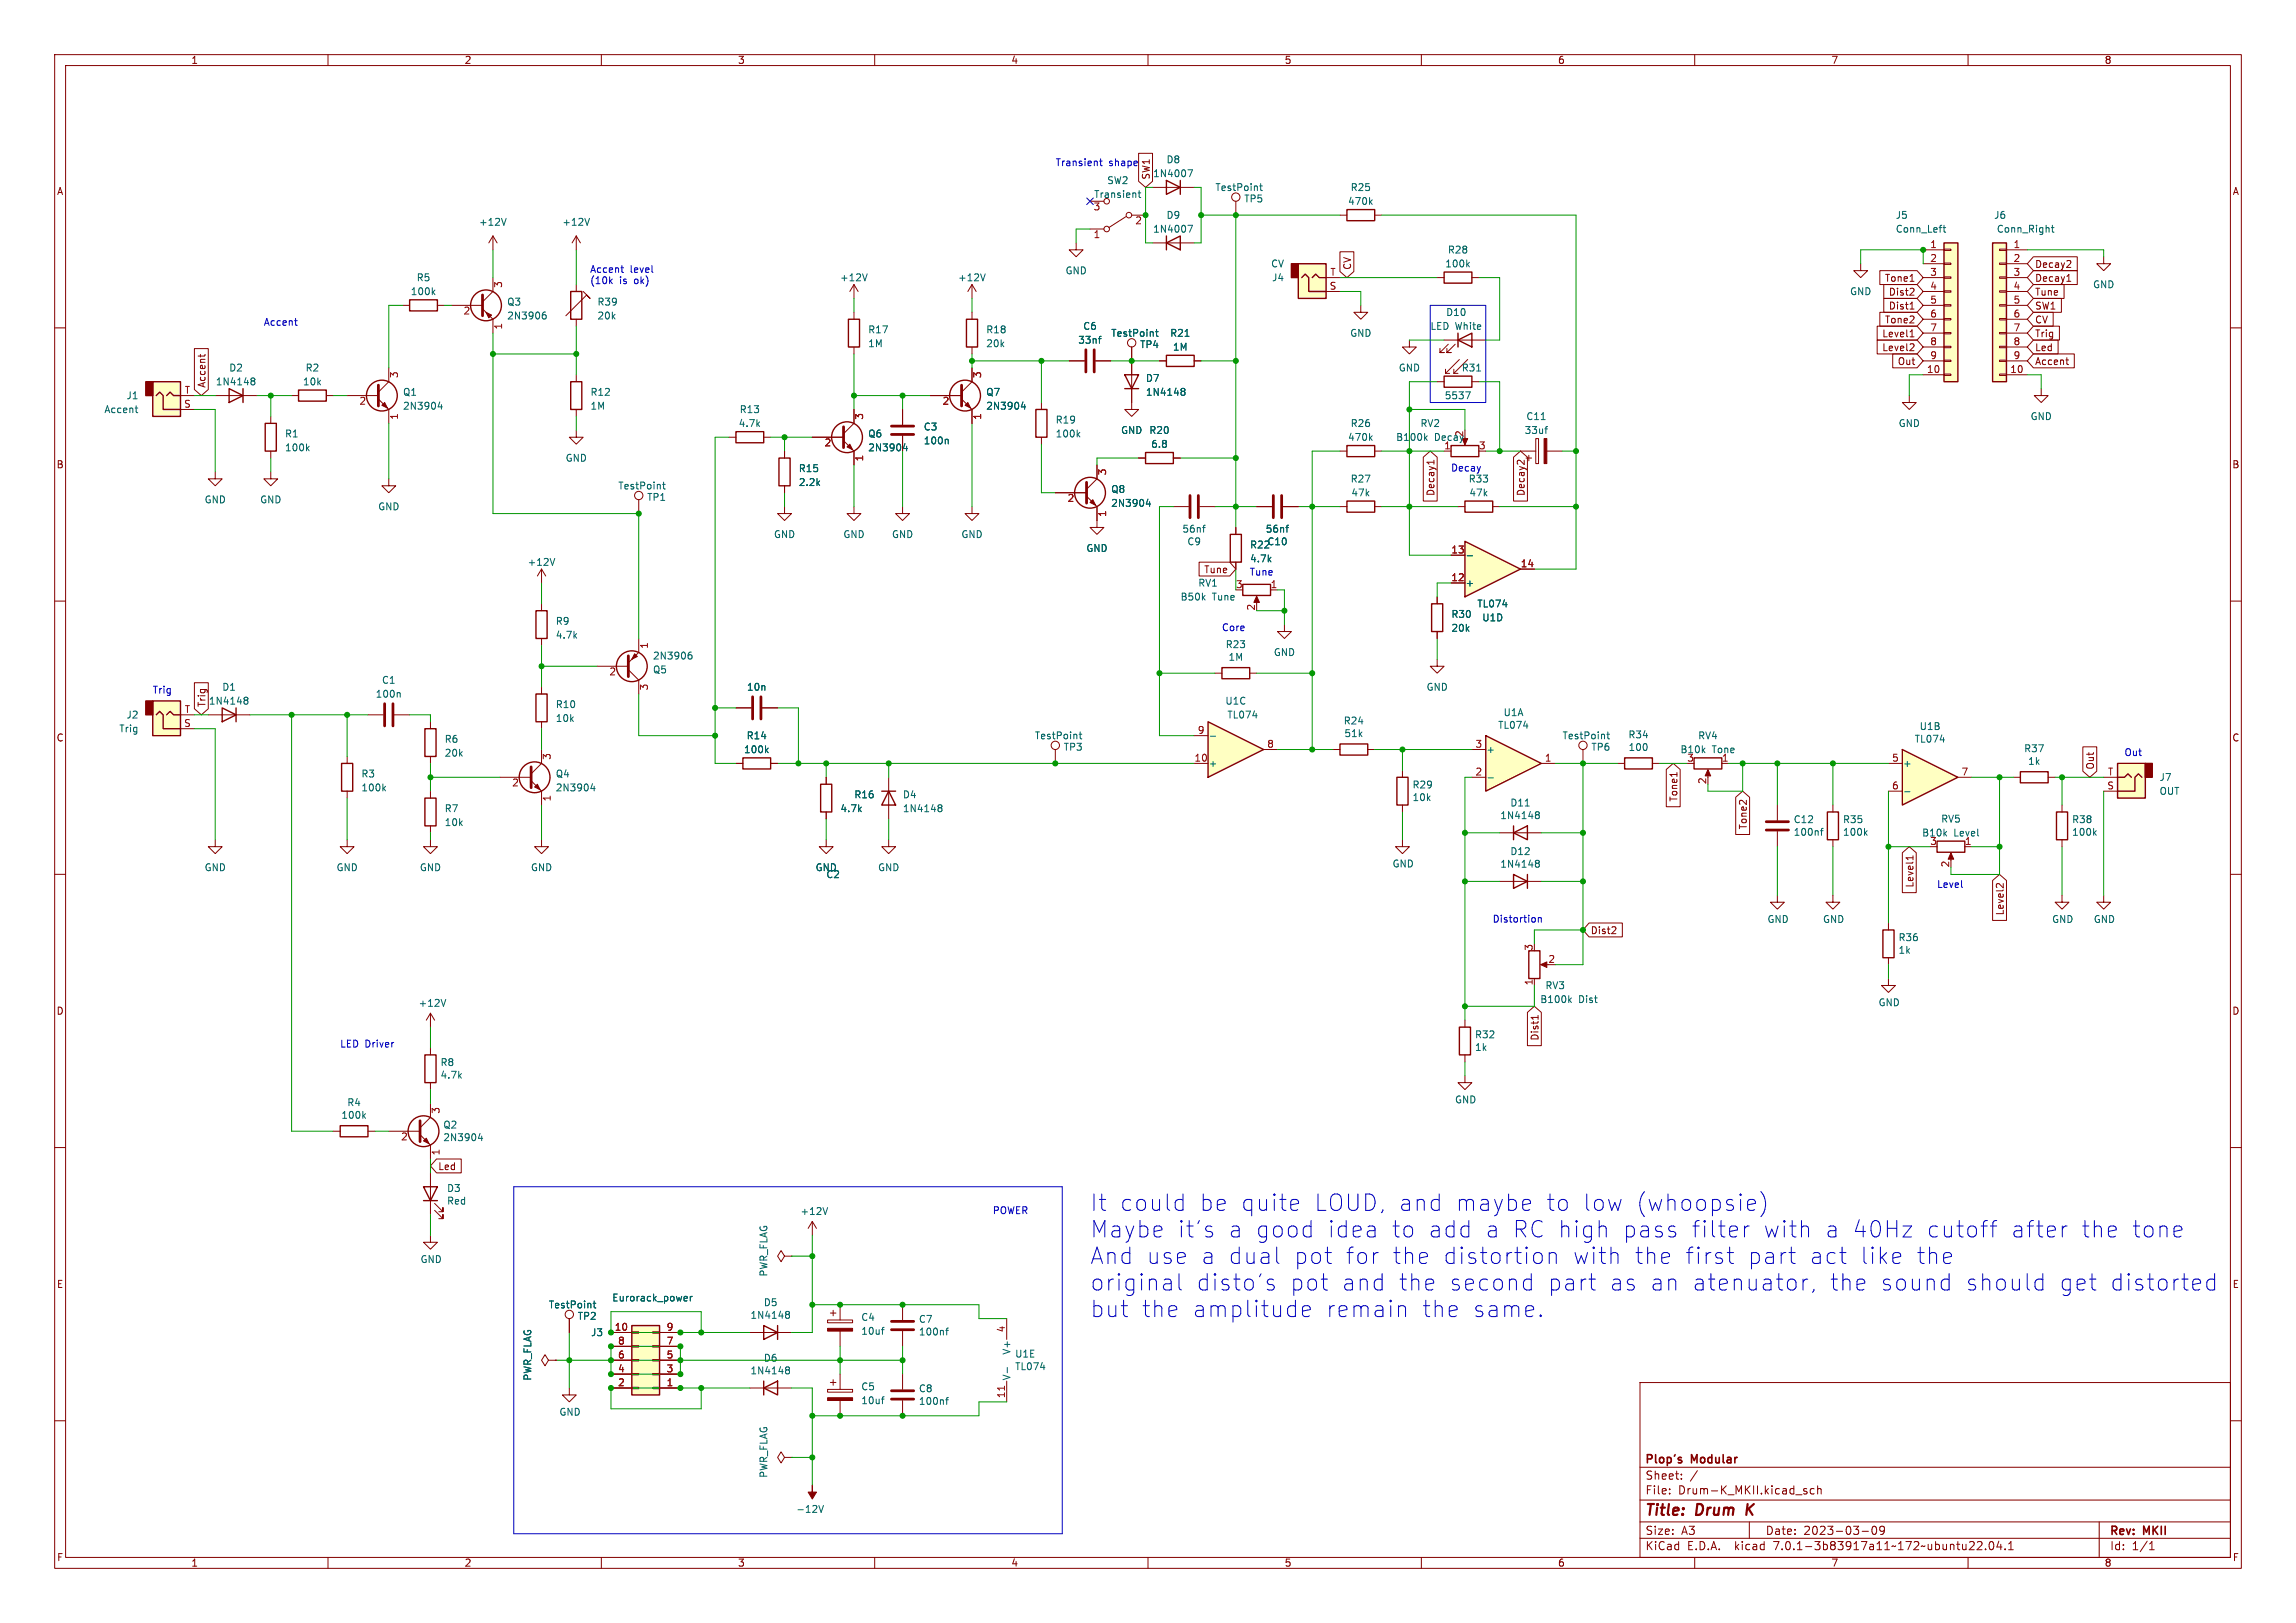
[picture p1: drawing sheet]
<svg xmlns="http://www.w3.org/2000/svg" width="420mm" height="297mm" viewBox="0 0 420 297" stroke-linecap="round" stroke-linejoin="round" font-family="sans-serif">
<defs><g id="words">
<g font-size="4.2" fill="#0000c2">
<text x="199.4" y="221.9">It could</text>
<text x="219" y="221.9">be quite</text>
<text x="239.5" y="221.9">LOUD, and</text>
<text x="264.9" y="221.9">maybe</text>
<text x="281.3" y="221.9">to</text>
<text x="287.8" y="221.9">low</text>
<text x="297.3" y="221.9">(whoopsie)</text>
<text x="199.4" y="226.7">Maybe</text>
<text x="215.2" y="226.7">it's</text>
<text x="224.2" y="226.7">a good</text>
<text x="241.9" y="226.7">idea</text>
<text x="253.4" y="226.7">to</text>
<text x="259.9" y="226.7">add</text>
<text x="270.1" y="226.7">a RC high</text>
<text x="294.6" y="226.7">pass</text>
<text x="307" y="226.7">filter</text>
<text x="319.9" y="226.7">with</text>
<text x="331" y="226.7">a 40Hz</text>
<text x="349.1" y="226.7">cutoff</text>
<text x="364.3" y="226.7">after</text>
<text x="377" y="226.7">the</text>
<text x="386" y="226.7">tone</text>
<text x="199.4" y="231.6">And use</text>
<text x="219.2" y="231.6">a dual</text>
<text x="235.8" y="231.6">pot</text>
<text x="245" y="231.6">for</text>
<text x="253.4" y="231.6">the</text>
<text x="262.4" y="231.6">distortion</text>
<text x="285.9" y="231.6">with</text>
<text x="297" y="231.6">the</text>
<text x="306.1" y="231.6">first</text>
<text x="317.3" y="231.6">part</text>
<text x="328.3" y="231.6">act</text>
<text x="337.4" y="231.6">like</text>
<text x="347.5" y="231.6">the</text>
<text x="199.4" y="236.4">original</text>
<text x="218.6" y="236.4">disto's</text>
<text x="235.5" y="236.4">pot</text>
<text x="244.7" y="236.4">and</text>
<text x="254.9" y="236.4">the</text>
<text x="264" y="236.4">second</text>
<text x="281.8" y="236.4">part</text>
<text x="292.9" y="236.4">as an atenuator,</text>
<text x="332.5" y="236.4">the</text>
<text x="341.6" y="236.4">sound</text>
<text x="356.9" y="236.4">should</text>
<text x="373.8" y="236.4">get</text>
<text x="382.9" y="236.4">distorted</text>
<text x="199.4" y="241.3">but</text>
<text x="208.6" y="241.3">the</text>
<text x="217.7" y="241.3">amplitude</text>
<text x="241.9" y="241.3">remain</text>
<text x="259.2" y="241.3">the</text>
<text x="268.3" y="241.3">same.</text>
</g>
<g font-size="2.8" fill="#840000">
<text x="301" y="277.8">Title:</text>
<text x="310.4" y="277.8">Drum</text>
<text x="320.2" y="277.8">K</text>
</g>
<g font-size="2.1" fill="#840000">
<text x="301" y="268.1">Plop's</text>
<text x="309.5" y="268.1">Modular</text>
<text x="301" y="273.6">File:</text>
<text x="301" y="270.9">Sheet:</text>
<text x="307" y="273.6">Drum-K_MKII.kicad_sch</text>
<text x="301" y="281">Size:</text>
<text x="307.6" y="281">A3</text>
<text x="323" y="281">Date:</text>
<text x="329.9" y="281">2023-03-09</text>
<text x="386" y="281.2">Rev:</text>
<text x="392.2" y="281.2">MKII</text>
<text x="301" y="283.8">KiCad</text>
<text x="308.6" y="283.8">E.D.A.</text>
<text x="317.4" y="283.8">kicad</text>
<text x="324.5" y="283.8">7.0.1-3b83917a11~172~ubuntu22.04.1</text>
<text x="386" y="283.8">Id:</text>
<text x="390" y="283.8">1/1</text>
</g>
<g font-size="1.8" fill="#840000">
<text x="35" y="11.8">1</text>
<text x="85" y="11.8">2</text>
<text x="135" y="11.8">3</text>
<text x="185" y="11.8">4</text>
<text x="235" y="11.8">5</text>
<text x="285" y="11.8">6</text>
<text x="335" y="11.8">7</text>
<text x="385" y="11.8">8</text>
<text x="10.4" y="35.8">A</text>
<text x="210.5" y="32.9" transform="rotate(-90 210.5 32.9)">SW1</text>
<text x="408.4" y="35.8">A</text>
<text x="247.3" y="49.4" transform="rotate(-90 247.3 49.4)">CV</text>
<text x="344.7" y="51.7">Tone1</text>
<text x="372.3" y="51.7">Decay1</text>
<text x="372.3" y="49.2">Decay2</text>
<text x="344.7" y="59.3">Tone2</text>
<text x="345.4" y="54.3">Dist2</text>
<text x="345.4" y="56.8">Dist1</text>
<text x="372.3" y="54.3">Tune</text>
<text x="372.3" y="59.3">CV</text>
<text x="372.3" y="56.8">SW1</text>
<text x="344.2" y="64.4">Level2</text>
<text x="344.2" y="61.9">Level1</text>
<text x="372.3" y="61.9">Trig</text>
<text x="372.3" y="64.4">Led</text>
<text x="37.7" y="71" transform="rotate(-90 37.7 71)">Accent</text>
<text x="347" y="67">Out</text>
<text x="372.3" y="67">Accent</text>
<text x="10.3" y="85.8">B</text>
<text x="408.3" y="85.8">B</text>
<text x="262.5" y="90.9" transform="rotate(-90 262.5 90.9)">Decay1</text>
<text x="279" y="90.9" transform="rotate(-90 279 90.9)">Decay2</text>
<text x="220.1" y="105.1">Tune</text>
<text x="37.7" y="129.4" transform="rotate(-90 37.7 129.4)">Trig</text>
<text x="10.3" y="135.8">C</text>
<text x="408.3" y="135.8">C</text>
<text x="383.2" y="140.8" transform="rotate(-90 383.2 140.8)">Out</text>
<text x="307" y="146.8" transform="rotate(-90 307 146.8)">Tone1</text>
<text x="319.7" y="151.9" transform="rotate(-90 319.7 151.9)">Tone2</text>
<text x="350.2" y="162.5" transform="rotate(-90 350.2 162.5)">Level1</text>
<text x="366.7" y="167.6" transform="rotate(-90 366.7 167.6)">Level2</text>
<text x="291" y="171.1">Dist2</text>
<text x="10.3" y="185.8">D</text>
<text x="408.3" y="185.8">D</text>
<text x="281.6" y="190.5" transform="rotate(-90 281.6 190.5)">Dist1</text>
<text x="80.2" y="214.3">Led</text>
<text x="10.4" y="235.8">E</text>
<text x="408.3" y="235.8">E</text>
<text x="10.4" y="285.8">F</text>
<text x="35" y="286.8">1</text>
<text x="85" y="286.8">2</text>
<text x="135" y="286.8">3</text>
<text x="185" y="286.8">4</text>
<text x="235" y="286.8">5</text>
<text x="285" y="286.8">6</text>
<text x="335" y="286.8">7</text>
<text x="385" y="286.8">8</text>
<text x="408.4" y="285.8">F</text>
</g>
<g font-size="1.8" fill="#0000c2">
<text x="193" y="30.5">Transient</text>
<text x="202.7" y="30.5">shape</text>
<text x="107.9" y="50">Accent</text>
<text x="107.9" y="52.1">(10k</text>
<text x="113.3" y="52.1">is</text>
<text x="115.3" y="50">level</text>
<text x="116.1" y="52.1">ok)</text>
<text x="48.3" y="59.7">Accent</text>
<text x="265.4" y="86.4">Decay</text>
<text x="268.6" y="88.5">R33</text>
<text x="228.6" y="105.4">Tune</text>
<text x="223.5" y="115.6">Core</text>
<text x="27.9" y="127">Trig</text>
<text x="388.6" y="138.4">Out</text>
<text x="354.3" y="162.6">Level</text>
<text x="273" y="168.9">Distortion</text>
<text x="62.2" y="191.8">LED Driver</text>
<text x="181.6" y="222.2">POWER</text>
</g>
<g font-size="1.8" fill="#006464">
<text x="202.5" y="33.8">SW2</text>
<text x="210.9" y="32.6">1N4007</text>
<text x="213.3" y="30">D8</text>
<text x="222.3" y="35.1">TestPoint</text>
<text x="247" y="35.1">R25</text>
<text x="87.6" y="41.5">+12V</text>
<text x="102.8" y="41.5">+12V</text>
<text x="200.1" y="36.4">Transient</text>
<text x="213.3" y="40.2">D9</text>
<text x="227.5" y="37.2">TP5</text>
<text x="246.5" y="37.7">470k</text>
<text x="346.7" y="40.2">J5</text>
<text x="364.7" y="40.2">J6</text>
<text x="210.9" y="42.7">1N4007</text>
<text x="264.8" y="46.5">R28</text>
<text x="346.7" y="42.7">Conn_Left</text>
<text x="365.2" y="42.7">Conn_Right</text>
<text x="76.2" y="51.6">R5</text>
<text x="153.6" y="51.6">+12V</text>
<text x="175.2" y="51.6">+12V</text>
<text x="194.9" y="50.4">GND</text>
<text x="232.5" y="49.1">CV</text>
<text x="232.6" y="51.6">J4</text>
<text x="264.3" y="49.1">100k</text>
<text x="382.8" y="52.9">GND</text>
<text x="75.1" y="54.2">100k</text>
<text x="92.7" y="56.1">Q3</text>
<text x="92.7" y="58.6">2N3906</text>
<text x="109.2" y="56.1">R39</text>
<text x="109.2" y="58.6">20k</text>
<text x="264.5" y="58">D10</text>
<text x="338.4" y="54.2">GND</text>
<text x="158.8" y="61.2">R17</text>
<text x="158.8" y="63.7">1M</text>
<text x="180.3" y="61.2">R18</text>
<text x="180.3" y="63.7">20k</text>
<text x="197.2" y="63.1">33nf</text>
<text x="198.1" y="60.5">C6</text>
<text x="203.2" y="61.8">TestPoint</text>
<text x="208.5" y="63.9">TP4</text>
<text x="214" y="61.8">R21</text>
<text x="214.5" y="64.3">1M</text>
<text x="246.9" y="61.8">GND</text>
<text x="261.6" y="60.5">LED White</text>
<text x="39.4" y="70.7">1N4148</text>
<text x="41.9" y="68.1">D2</text>
<text x="55.4" y="70.7">10k</text>
<text x="55.8" y="68.1">R2</text>
<text x="209.6" y="70">D7</text>
<text x="255.8" y="68.1">GND</text>
<text x="267.3" y="68.1">R31</text>
<text x="19" y="75.8">Accent</text>
<text x="23.1" y="73.2">J1</text>
<text x="73.7" y="72.6">Q1</text>
<text x="73.7" y="75.1">2N3904</text>
<text x="108" y="72.6">R12</text>
<text x="108" y="75.1">1M</text>
<text x="135.3" y="75.8">R13</text>
<text x="180.3" y="72.6">Q7</text>
<text x="180.3" y="75.1">2N3904</text>
<text x="193" y="77.7">R19</text>
<text x="209.6" y="72.6">1N4148</text>
<text x="264.2" y="73.2">5537</text>
<text x="279.1" y="77">C11</text>
<text x="371.4" y="77">GND</text>
<text x="52.1" y="80.2">R1</text>
<text x="52.1" y="82.7">100k</text>
<text x="135.1" y="78.3">4.7k</text>
<text x="158.8" y="80.2">Q6</text>
<text x="158.8" y="82.7">2N3904</text>
<text x="168.9" y="78.9">C3</text>
<text x="168.9" y="81.5">100n</text>
<text x="193" y="80.2">100k</text>
<text x="205" y="79.6">GND</text>
<text x="210.2" y="79.6">R20</text>
<text x="210.5" y="82.1">6.8</text>
<text x="246.5" y="80.8">470k</text>
<text x="247" y="78.3">R26</text>
<text x="255.3" y="80.8">B100k</text>
<text x="259.8" y="78.3">RV2</text>
<text x="262.3" y="80.8">Decay</text>
<text x="264.1" y="82.3">1</text>
<text x="267.7" y="80" transform="rotate(-90 267.7 80)">2</text>
<text x="278.8" y="79.6">33uf</text>
<text x="347.3" y="78.3">GND</text>
<text x="103.4" y="84.6">GND</text>
<text x="113" y="89.7">TestPoint</text>
<text x="146.1" y="86.6">R15</text>
<text x="146.1" y="89.1">2.2k</text>
<text x="247" y="88.5">R27</text>
<text x="37.4" y="92.3">GND</text>
<text x="47.5" y="92.3">GND</text>
<text x="69.1" y="93.5">GND</text>
<text x="118.3" y="91.8">TP1</text>
<text x="203.2" y="90.4">Q8</text>
<text x="203.2" y="92.9">2N3904</text>
<text x="247.1" y="91">47k</text>
<text x="268.7" y="91">47k</text>
<text x="141.5" y="98.6">GND</text>
<text x="154.2" y="98.6">GND</text>
<text x="163.1" y="98.6">GND</text>
<text x="175.8" y="98.6">GND</text>
<text x="198.7" y="101.2">GND</text>
<text x="216.2" y="97.6">56nf</text>
<text x="217.1" y="99.9">C9</text>
<text x="228.6" y="100.5">R22</text>
<text x="231.5" y="97.6">56nf</text>
<text x="231.8" y="99.9">C10</text>
<text x="96.5" y="103.7">+12V</text>
<text x="219.1" y="107.5">RV1</text>
<text x="228.6" y="103.1">4.7k</text>
<text x="268.1" y="107.5">+</text>
<text x="215.9" y="110">B50k</text>
<text x="221.7" y="110">Tune</text>
<text x="265.4" y="113.2">R30</text>
<text x="270.2" y="111.3">TL074</text>
<text x="271.1" y="113.9">U1D</text>
<text x="101.6" y="114.5">R9</text>
<text x="101.6" y="117">4.7k</text>
<text x="224.2" y="118.8">R23</text>
<text x="265.4" y="115.8">20k</text>
<text x="69.8" y="125.3">C1</text>
<text x="119.4" y="123.4">Q5</text>
<text x="119.4" y="120.8">2N3906</text>
<text x="224.7" y="121.1">1M</text>
<text x="233" y="120.2">GND</text>
<text x="23.1" y="131.6">J2</text>
<text x="38.2" y="129.1">1N4148</text>
<text x="40.6" y="126.6">D1</text>
<text x="68.7" y="127.8">100n</text>
<text x="101.6" y="129.7">R10</text>
<text x="136.6" y="126.6">10n</text>
<text x="224.1" y="129.1">U1C</text>
<text x="224.5" y="131.6">TL074</text>
<text x="260.9" y="126.6">GND</text>
<text x="275" y="131.2">U1A</text>
<text x="21.8" y="134.2">Trig</text>
<text x="81.3" y="136.1">R6</text>
<text x="101.6" y="132.3">10k</text>
<text x="136" y="138">100k</text>
<text x="136.5" y="135.4">R14</text>
<text x="189.2" y="135.4">TestPoint</text>
<text x="194.5" y="137.5">TP3</text>
<text x="245.7" y="132.7">R24</text>
<text x="245.9" y="135">51k</text>
<text x="271.9" y="138">+</text>
<text x="274" y="133.5">TL074</text>
<text x="285.8" y="135.4">TestPoint</text>
<text x="291" y="137.5">TP6</text>
<text x="297.8" y="135.3">R34</text>
<text x="297.8" y="137.6">100</text>
<text x="307.3" y="138">B10k</text>
<text x="310.6" y="135.4">RV4</text>
<text x="313.1" y="138">Tone</text>
<text x="350.2" y="136.1">TL074</text>
<text x="351.1" y="133.7">U1B</text>
<text x="370.2" y="137.8">R37</text>
<text x="66" y="142.4">R3</text>
<text x="81.3" y="138.6">20k</text>
<text x="101.6" y="142.4">Q4</text>
<text x="221.1" y="140.5">+</text>
<text x="308.6" y="139.4">3</text>
<text x="314.9" y="139.4">1</text>
<text x="348.1" y="140.5">+</text>
<text x="370.9" y="140.1">1k</text>
<text x="395" y="143.1">J7</text>
<text x="66" y="145">100k</text>
<text x="81.3" y="148.8">R7</text>
<text x="101.6" y="145">2N3904</text>
<text x="153.7" y="148.8">4.7k</text>
<text x="156.2" y="146.2">R16</text>
<text x="165.1" y="146.2">D4</text>
<text x="165.1" y="148.8">1N4148</text>
<text x="258.3" y="144.4">R29</text>
<text x="258.3" y="146.7">10k</text>
<text x="276.2" y="147.7">D11</text>
<text x="395" y="145.6">OUT</text>
<text x="81.3" y="151.3">10k</text>
<text x="274.4" y="150.1">1N4148</text>
<text x="328" y="150.8">C12</text>
<text x="328" y="153.1">100nf</text>
<text x="337.1" y="150.8">R35</text>
<text x="337.1" y="153.1">100k</text>
<text x="351.5" y="153.2">B10k</text>
<text x="353" y="154.7">3</text>
<text x="355" y="150.7">RV5</text>
<text x="357.4" y="153.2">Level</text>
<text x="359.4" y="154.7">1</text>
<text x="379" y="150.8">R38</text>
<text x="379" y="153.1">100k</text>
<text x="37.4" y="159.6">GND</text>
<text x="61.5" y="159.6">GND</text>
<text x="76.7" y="159.6">GND</text>
<text x="97.1" y="159.6">GND</text>
<text x="149.1" y="159.6">GND</text>
<text x="151.1" y="160.8">C2</text>
<text x="160.6" y="159.6">GND</text>
<text x="254.7" y="158.9">GND</text>
<text x="274.4" y="158.9">1N4148</text>
<text x="276.2" y="156.6">D12</text>
<text x="323.2" y="169">GND</text>
<text x="333.4" y="169">GND</text>
<text x="347.2" y="172.4">R36</text>
<text x="375.3" y="169">GND</text>
<text x="382.9" y="169">GND</text>
<text x="347.2" y="174.7">1k</text>
<text x="76.5" y="184.4">+12V</text>
<text x="281.7" y="183.7">B100k</text>
<text x="282.6" y="181.2">RV3</text>
<text x="288.7" y="183.7">Dist</text>
<text x="343.6" y="184.3">GND</text>
<text x="269.8" y="190.2">R32</text>
<text x="80.5" y="195.2">R8</text>
<text x="80.5" y="197.5">4.7k</text>
<text x="269.8" y="192.5">1k</text>
<text x="63.5" y="202.6">R4</text>
<text x="266.1" y="202.1">GND</text>
<text x="62.4" y="204.9">100k</text>
<text x="81" y="206.7">Q2</text>
<text x="81" y="209">2N3904</text>
<text x="81.7" y="218.3">D3</text>
<text x="81.7" y="220.6">Red</text>
<text x="146.4" y="222.5">+12V</text>
<text x="76.9" y="231.3">GND</text>
<text x="140.5" y="233.7" transform="rotate(-90 140.5 233.7)">PWR_FLAG</text>
<text x="100.3" y="239.6">TestPoint</text>
<text x="111.9" y="238.3">Eurorack_power</text>
<text x="139.7" y="239.2">D5</text>
<text x="105.6" y="241.7">TP2</text>
<text x="108.1" y="244.7">J3</text>
<text x="137.2" y="241.5">1N4148</text>
<text x="157.5" y="241.9">C4</text>
<text x="157.5" y="244.4">10uf</text>
<text x="168" y="242.2">C7</text>
<text x="168" y="244.5">100nf</text>
<text x="137.2" y="251.7">1N4148</text>
<text x="139.7" y="249.3">D6</text>
<text x="185" y="248" transform="rotate(-90 185 248)">V+</text>
<text x="185.6" y="248.6">U1E</text>
<text x="185.6" y="250.9">TL074</text>
<text x="97.3" y="252.7" transform="rotate(-90 97.3 252.7)">PWR_FLAG</text>
<text x="157.5" y="254.6">C5</text>
<text x="157.5" y="257.1">10uf</text>
<text x="168" y="254.9">C8</text>
<text x="168" y="257.2">100nf</text>
<text x="185" y="252.6" transform="rotate(-90 185 252.6)">V-</text>
<text x="102.3" y="259.2">GND</text>
<text x="140.5" y="270.5" transform="rotate(-90 140.5 270.5)">PWR_FLAG</text>
<text x="145.6" y="277">-12V</text>
</g>
<g font-size="1.8" fill="#a90000">
<text x="200" y="38.7">3</text>
<text x="207.6" y="41.3">2</text>
<text x="200" y="43.8">1</text>
<text x="353" y="45.5">1</text>
<text x="368.3" y="45.5">1</text>
<text x="92.1" y="52.7" transform="rotate(-90 92.1 52.7)">3</text>
<text x="243.2" y="53.1">S</text>
<text x="243.3" y="50.5">T</text>
<text x="353" y="48">2</text>
<text x="353" y="50.5">3</text>
<text x="353" y="53.1">4</text>
<text x="368.3" y="48">2</text>
<text x="368.3" y="50.5">3</text>
<text x="368.3" y="53.1">4</text>
<text x="84.7" y="57.8">2</text>
<text x="353" y="55.6">5</text>
<text x="353" y="58.2">6</text>
<text x="368.3" y="55.6">5</text>
<text x="368.3" y="58.2">6</text>
<text x="92.1" y="60.4" transform="rotate(-90 92.1 60.4)">1</text>
<text x="353" y="60.7">7</text>
<text x="353" y="63.2">8</text>
<text x="353" y="65.8">9</text>
<text x="368.3" y="60.7">7</text>
<text x="368.3" y="63.2">8</text>
<text x="368.3" y="65.8">9</text>
<text x="73" y="69.2" transform="rotate(-90 73 69.2)">3</text>
<text x="179.7" y="69.2" transform="rotate(-90 179.7 69.2)">3</text>
<text x="352.4" y="68.3">10</text>
<text x="367.7" y="68.3">10</text>
<text x="33.6" y="74.7">S</text>
<text x="33.7" y="72.1">T</text>
<text x="65.7" y="74.3">2</text>
<text x="73" y="76.9" transform="rotate(-90 73 76.9)">1</text>
<text x="158.1" y="76.9" transform="rotate(-90 158.1 76.9)">3</text>
<text x="172.4" y="74.3">2</text>
<text x="179.7" y="76.9" transform="rotate(-90 179.7 76.9)">1</text>
<text x="150.8" y="81.9">2</text>
<text x="270.5" y="82.3">3</text>
<text x="158.1" y="84.5" transform="rotate(-90 158.1 84.5)">1</text>
<text x="202.6" y="87" transform="rotate(-90 202.6 87)">3</text>
<text x="195.2" y="92.1">2</text>
<text x="202.6" y="94.6" transform="rotate(-90 202.6 94.6)">1</text>
<text x="265.4" y="101.3">13</text>
<text x="226" y="107.7">3</text>
<text x="232.4" y="107.7">1</text>
<text x="265.4" y="106.4">12</text>
<text x="278.1" y="103.9">14</text>
<text x="229.6" y="111.8" transform="rotate(-90 229.6 111.8)">2</text>
<text x="118.7" y="118.8" transform="rotate(-90 118.7 118.8)">1</text>
<text x="111.4" y="123.8">2</text>
<text x="33.7" y="130.6">T</text>
<text x="118.7" y="126.4" transform="rotate(-90 118.7 126.4)">3</text>
<text x="33.6" y="133.1">S</text>
<text x="219" y="134.4">9</text>
<text x="231.7" y="136.9">8</text>
<text x="269.8" y="136.9">3</text>
<text x="101" y="139.1" transform="rotate(-90 101 139.1)">3</text>
<text x="218.4" y="139.4">10</text>
<text x="269.8" y="142">2</text>
<text x="282.5" y="139.4">1</text>
<text x="312.2" y="143.5" transform="rotate(-90 312.2 143.5)">2</text>
<text x="346" y="139.4">5</text>
<text x="358.7" y="142">7</text>
<text x="385.5" y="142">T</text>
<text x="93.6" y="144.1">2</text>
<text x="101" y="146.7" transform="rotate(-90 101 146.7)">1</text>
<text x="346" y="144.5">6</text>
<text x="385.4" y="144.5">S</text>
<text x="356.6" y="158.8" transform="rotate(-90 356.6 158.8)">2</text>
<text x="280.4" y="174" transform="rotate(-90 280.4 174)">3</text>
<text x="283.2" y="176.3">2</text>
<text x="280.4" y="180.4" transform="rotate(-90 280.4 180.4)">1</text>
<text x="80.6" y="203.9" transform="rotate(-90 80.6 203.9)">3</text>
<text x="73.3" y="208.9">2</text>
<text x="80.6" y="211.5" transform="rotate(-90 80.6 211.5)">1</text>
<text x="112.4" y="243.6">10</text>
<text x="121.9" y="243.6">9</text>
<text x="183.9" y="243.9" transform="rotate(-90 183.9 243.9)">4</text>
<text x="113" y="251.2">4</text>
<text x="113" y="248.7">6</text>
<text x="113" y="246.1">8</text>
<text x="121.9" y="251.2">3</text>
<text x="121.9" y="248.7">5</text>
<text x="121.9" y="246.1">7</text>
<text x="113" y="253.7">2</text>
<text x="121.9" y="253.7">1</text>
<text x="183.9" y="255.9" transform="rotate(-90 183.9 255.9)">11</text>
</g>
</g></defs>
<g fill="none" stroke="#840000" stroke-width=".18">
<path d="M10 10h400v277h-400zM12 12h396v273h-396zM60 10v2M110 10v2M160 10v2M210 10v2M260 10v2M310 10v2M360 10v2M10 60h2M408 60h2M49.5 76.2v1.3"/>
<path d="M190.5 73.7v1.2M207 66v8.9h1.3l-1.3 1.3-1.3-1.3h1.3M262.9 69.9h1.3M264.2 62.2h7.6M264.4 67.6v.7M264.4 68.3h.8M264.9 63l-1.5 1.5h.8h-.8v-.7M265.9 68.3h.8M265.9 67.6v.7M266.2 63l-1.5 1.5h.7h-.7v-.7M267 65.8l-2.6 2.5M268.5 65.8l-2.6 2.5"/>
<path d="M269.2 69.9h1.3M49.5 82.6v1.2M71.1 87.6v1.3h1.3l-1.3 1.3-1.3-1.3h1.3M190.5 80v1.3M193 90.2h5.8M198.8 90.8l1.9 1.9v3.8h1.2l-1.2 1.3-1.3-1.3h1.3M200.7 85.1v2.5l-1.9 1.9M208.3 83.8h1.2M214.6 92.7h2.8M214.6 83.8h1.3M219.5 92.7h2.7M226.1 96.5v1.3"/>
<path d="M10 110h2M226.1 102.9v1.2M229.9 109.5v1M232.4 108h1.3M408 110h2M222.2 123.2h1.3M228.6 123.2h1.3M10 160h2M408 160h2M10 210h2M408 210h2M10 260h2"/>
<path d="M300 253h108v32h-108zM408 260h2M300 278.5h108M300 274.5h108M300 268.5h108M305.4 273.3v.1M305.4 272.5v.1M307.6 270.6v.1M307.6 269.8v.1M310.5 269.1l-1.3 2M320 278.5v3M330 272.8l.3 .1 .3 .2-.1 .2-.4 .1"/>
<path d="M330 272.5h.5M331.8 272.5l-.4-.1-.3 .3v.4l.2 .2h.5M332.5 272.5l.2-.1 .4 .1v.9M332.5 271.9v1.5M342.6 279.4l.2-.1a.8 .8 0 0 1 .5 .7 .8 .8 0 0 1-.5 .8 1 1 0 0 1-.2-1.4zM344.7 279.9l-.3 .3h-.3l-.3-.3 .2-.5 .4-.1 .2 .1a.99 .99 0 0 1-.3 1.4h-.3M384 278.5v6.5M60 285v2M110 285v2M160 285v2M210 285v2M260 285v2"/>
<path d="M300 281.5h108M310 285v2M340.6 280.2h1.2M360 285v2M360.2 283.6h.9M361.1 282.2v.5M361.7 282.2l.6-.1 .2 .1 .1 .3-1 1.1h1M363.2 283.5v.1M364.1 282.2l.1-.1a.8 .8 0 0 1 .5 .7 .8 .8 0 0 1-.5 .8 1 1 0 0 1-.1-1.4zM365.6 282l-.3 1.1h.9M366 282.6v1M366.8 283.5v.1"/>
<path d="M367.4 283.6h.9M367.4 282.5l.4-.4v1.5M393.2 283.6h.9M393.2 282.5l.4-.4v1.5"/>
</g>
<path d="M319.7 275.2l-.3 2" fill="none" stroke="#840000" stroke-width=".4"/>
<g fill="none" stroke="#840000" stroke-width=".25">
<path d="M48.5 77.5h2v5.1h-2zM189.5 74.9h2v5.1h-2zM205.7 68.6h2.6l-1.3 2.5zM205.7 71.1h2.6M264.2 68.8h5v2.1h-5zM266.7 62.2l2.5-1.2v2.5zM266.7 61v2.5M209.5 82.8h5.1v2h-5.1zM225 97.8h2.1v5.1h-2.1zM227.3 106.9h5.1v2.1h-5.1zM223.5 122.2h5.1v2h-5.1z"/>
<circle cx="199.4" cy="90.2" r="2.82"/>
</g>
<path d="M197.2 79.5l.3 .5M197.5 79.1l-.5 .5M216.3 71.1h.2l.3 .2-.3 .3M216.3 71.6h.2M216.5 71.6l.3 .3v.2l-.2 .2h-.3M268.1 71.7h.8l-.5 1.3M56.2 82l.4 .5M56.6 81.7l-.5 .4M210 91.3l-.3 .9h.8M210.3 91.8v.9M220 96.5h.5M220.5 96.1l-.3 .1" fill="none" stroke="#006464" stroke-width=".18"/>
<g fill="#840000" stroke="#840000" stroke-width=".18">
<path d="M229.9 109.1l.5 1.1h-1z"/>
<path d="M199.4 91.9l.5-.5 .5 1.1z"/>
</g>
<path d="M198.8 88.3v3.8M217.7 90.7v4M219.2 90.7v4" fill="none" stroke="#840000" stroke-width=".51"/>
<path d="M221 132.1l10.1 5.1-10.1 5z" fill="#ffffc2"/>
<g fill="none" stroke="#840000" stroke-width=".25">
<path d="M74.9 54.9h5.1v2h-5.1zM264.2 49.8h5v2h-5zM41.9 71.1l2.5 1.3-2.5 1.3zM44.4 71.1v2.6M246.4 91.7h5.1v2h-5.1zM246.4 81.5h5.1v2.1h-5.1zM265.4 81.5h5.1v2.1h-5.1zM268 91.7h5v2h-5zM98 111.8h2.1v5h-2.1zM27.9 128.3h5.1v6.3h-5.1zM28.6 130.8l.6-.6 .6 .6v2.6h3.2M30.5 130.8l.6-.6 .6 .6h1.3"/>
<path d="M40.6 129.5l2.6 1.3-2.6 1.3zM43.2 129.5v2.6M62.5 139.7h2v5.1h-2zM135.9 138.7h5.1v2h-5.1zM221 132.1l10.1 5.1-10.1 5zM77.7 146.1h2.1v5h-2.1zM150.1 143.5h2v5.1h-2zM161.3 144.8h2.5M162.6 144.8l1.2 2.5h-2.5zM334.3 148.6h2v5.1h-2zM354.3 153.9h5.1v2.1h-5.1zM369.6 141.2h5v2.1h-5z"/>
<path d="M376.2 148.6h2v5.1h-2zM77.7 193h2.1v5.1h-2.1zM267 188h2v5h-2zM62.2 206h5.1v2h-5.1zM139.7 254l2.5-1.3v2.6zM139.7 242.6l2.5 1.2-2.5 1.3zM139.7 252.7v2.6M142.2 242.6v2.5"/>
<circle cx="88.9" cy="55.9" r="2.82"/>
<circle cx="115.6" cy="121.9" r="2.82"/>
<circle cx="77.5" cy="207" r="2.82"/>
</g>
<g fill="none" stroke="#840000" stroke-width=".18">
<path d="M73.7 55.9h1.2M80 55.9h1.3M82.5 55.9h5.8M88.3 56.5l1.9 1.9v2.6M90.2 43.2l-.8 1.3M90.2 43.2v2.5M90.2 50.8v2.5l-1.9 1.9M90.2 43.2l.7 1.3M248.9 55.9v1.3h1.3l-1.3 1.2-1.3-1.2h1.3M262.9 50.8h1.3M269.2 50.8h1.3M39.4 72.4h7.6"/>
<path d="M257.8 62.2v1.3h1.3l-1.3 1.3-1.3-1.3h1.3M39.4 86.4v1.2h1.2l-1.2 1.3-1.3-1.3h1.3M49.5 86.4v1.2h1.3l-1.3 1.3-1.2-1.3h1.2M245.1 82.6h1.3M245.1 92.7h1.3M251.5 82.6h1.2M251.5 92.7h1.2M264.2 82.6h1.2M266.7 92.7h1.3M268 80v1M273 92.7h1.3M278.1 82.6h2.8"/>
<path d="M279.1 83.8h1.1M279.7 83.3v1M280.9 80.3h.5v4.5h-.5zM283 82.6h2.7M99.1 104.1v2.6M99.1 110.5v1.3M99.1 116.8v1.3M99.1 104.1l-.8 1.3M99.1 104.1l.7 1.3M116.8 116.8v2.6l-1.9 1.9M33 130.8h2.6M33 133.4h2.6"/>
<path d="M38.1 130.8h7.6M63.5 138.4v1.3M109.2 121.9h5.7M114.9 122.6l1.9 1.9v2.5M134.6 139.7h1.3M134.6 129.5h2.8M139.4 129.5h2.8M141 139.7h1.2M193 137.2v2.5M218.4 139.7h2.6M218.4 134.6h2.6M231.1 137.2h2.6"/>
<path d="M39.4 153.7v1.2h1.2l-1.2 1.3-1.3-1.3h1.3M63.5 153.7v1.2h1.3l-1.3 1.3-1.3-1.3h1.3M63.5 144.8v1.3M78.7 153.7v1.2h1.3l-1.3 1.3-1.2-1.3h1.2M78.7 144.8v1.3M78.7 151.1v1.3M99.1 153.7v1.2h1.2l-1.2 1.3-1.3-1.3h1.3M151.1 153.7v1.2h1.3l-1.3 1.3-1.2-1.3h1.2M151.1 142.2v1.3M151.1 148.6v1.3M162.6 153.7v1.2h1.2l-1.2 1.3-1.3-1.3h1.3M162.6 142.2v7.7"/>
<path d="M256.5 153.7v1.2h1.3l-1.3 1.3-1.2-1.3h1.2M325.1 147.3v2.8M325.1 152.1v2.8M335.3 147.3v1.3M335.3 153.7v1.2M356.9 156.5v1M359.4 154.9h1.3M368.3 142.2h1.3M374.6 142.2h1.3M377.2 147.3v1.3M377.2 153.7v1.2M325.1 163.8v1.3h1.3l-1.3 1.3-1.3-1.3h1.3"/>
<path d="M335.3 163.8v1.3h1.2l-1.2 1.3-1.3-1.3h1.3M377.2 163.8v1.3h1.3l-1.3 1.3-1.3-1.3h1.3M78.7 185.4v2.6M78.7 191.8v1.2M78.7 198.1v1.3M78.7 185.4l-.7 1.3M78.7 185.4l.8 1.3M268 196.9v1.2h1.2l-1.2 1.3-1.3-1.3h1.3M268 186.7v1.3M268 193v1.3M61 207h1.2M67.3 207h1.3"/>
<path d="M71.1 207h5.7M76.8 207.6l1.9 2v2.5M78.7 201.9v2.6l-1.9 1.9M143.5 229.9l-.6-1-.7 1 .7 1 .6-1h1.3M144.8 229.9h.1M104.1 254v1.3h1.3l-1.3 1.2-1.2-1.2h1.2M137.2 254h7.6M137.2 243.8h7.6"/>
<circle cx="193" cy="136.4" r=".76"/>
</g>
<g fill="none" stroke="#006464" stroke-width=".18">
<path d="M92.6 40l-.4 1.2M79.2 53.4l.4 .5M79.6 53.1l-.5 .5M99.4 57.6h.3l.2 .2v.5l-.5 .1M99.8 57.1l-.4 .1M268.4 48.4l.4 .4M268.8 48l-.5 .5M46.1 69.2h.3l.2 .2-.2 .3M46.1 69.7h.3M46.4 69.7l.2 .3v.2l-.1 .2h-.4M251 79.8l-.5 .4M261.1 79.8l-.5 .4"/>
<path d="M282.6 78.5h.5M283.1 78.1h-.3M250.6 80.1l.4 .5M260.7 80.1l.4 .5M101.5 102.2l-.4 1.3M126.1 119.8h.2l.3 .3-.1 .4-.4 .1M126.5 119.3l-.4 .1M44.9 127.6h.2l.3 .2-.3 .3M44.9 128.1h.2M45.1 128.1l.3 .3v.2l-.2 .2-.3 .1M140.2 137.3l.3 .4M140.5 136.9l-.5 .5"/>
<path d="M197.4 134.4h.5M197.6 133.9v1.1l.3 .2M221.4 134.7h1M70.2 144.2l.3 .5M70.5 143.9l-.5 .5M171.8 147.3h.4l.1 .2-.2 .3M171.8 147.8h.3M172.1 147.8l.2 .3v.2l-.2 .2h-.3M333 152h.5M333.5 151.6l-.3 .2v1.1M341.2 152.4l.3 .5M341.5 152l-.4 .5"/>
<path d="M383.1 152.4l.4 .5M383.5 152l-.5 .5M81.5 182.9l-.4 1.3M66.5 204.2l.4 .5M66.9 203.8l-.5 .5M87.8 207.4l-.3 .9h.8M88.1 207.9v.8M143.9 240h.4l.1 .2-.2 .3M143.9 250.1l.4 .1 .1 .2-.2 .3M143.9 250.7h.3M143.9 240.5h.3M144.2 240.5l.2 .3v.2l-.1 .2-.4 .1"/>
<path d="M144.2 250.7l.2 .2v.3l-.1 .2h-.4"/>
</g>
<g fill="#840000" stroke="#840000" stroke-width=".18">
<path d="M356.9 156.1l.5 1.1h-1z"/>
<path d="M282.4 80.3h.6v4.5h-.6z"/>
<path d="M88.9 57.2l1 .5-.5 .5z"/>
<path d="M267.5 80.3h1l-.5 1.1z"/>
<path d="M116.1 119.6l.5 .5-1 .6z"/>
<path d="M77.5 208.8l.5-.5 .5 1z"/>
</g>
<path d="M88.3 54v3.8M114.9 120v3.8M137.7 127.5v4.1M139.2 127.5v4.1M323.1 151.9h4.1M323.1 150.4h4.1M76.8 205.1v3.8" fill="none" stroke="#840000" stroke-width=".51"/>
<path d="M27.9 128.3h5.1v6.3h-5.1z" fill="#ffffc2" stroke="#ffffc2" stroke-width=".18"/>
<path d="M26.7 128.3h1.2v2.5h-1.2z" fill="#840000" stroke="#840000" stroke-width=".25"/>
<path d="M348 137.2l10.1 5-10.1 5.1z" fill="#ffffc2"/>
<g fill="none" stroke="#840000" stroke-width=".25">
<path d="M213.4 33l2.5 1.3-2.5 1.3zM215.9 33v2.6M246.4 38.4h5.1v2h-5.1zM213.4 44.5l2.5-1.3v2.5zM213.4 43.2v2.5M237.5 48.3h5.1v6.3h-5.1zM238.1 50.8l.7-.6 .6 .6v2.5h3.2M240 50.8l.7-.6 .6 .6h1.3M355.6 44.5h2.5v25.4h-2.5zM364.5 44.5h2.5v25.4h-2.5zM27.9 69.9h5.1v6.3h-5.1zM28.6 72.4l.6-.6 .6 .6v2.5h3.2"/>
<path d="M30.5 72.4l.6-.6 .6 .6h1.3M134.6 79h5.1v2h-5.1zM213.4 65h5v2.1h-5zM142.5 83.8h2v5.1h-2zM77.7 133.4h2.1v5h-2.1zM98 127h2.1v5.1h-2.1zM297.2 138.7h5.1v2h-5.1zM309.9 138.7h5.1v2h-5.1zM348 137.2l10.1 5-10.1 5.1zM77.5 217.2h2.5l-1.3 2.5zM77.5 219.7h2.5M115.6 242.6h5v12.7h-5z"/>
<circle cx="176.5" cy="72.4" r="2.82"/>
<circle cx="154.9" cy="80" r="2.82"/>
<circle cx="97.8" cy="142.2" r="2.82"/>
</g>
<g fill="none" stroke="#840000" stroke-width=".18">
<path d="M210.8 34.3h7.6M245.1 39.4h1.3M251.5 39.4h1.2M210.8 44.5h7.6M242.6 53.3h2.5M242.6 50.8h2.5M340.4 48.3v1.2h1.2l-1.2 1.3-1.3-1.3h1.3M351.8 53.3h3.8M351.8 50.8h3.8M351.8 45.7h3.8M351.8 48.3h3.8M351.8 55.9h3.8"/>
<path d="M351.8 58.4h3.8M355.6 58.3h1.3v.2h-1.3zM355.6 55.8h1.3v.2h-1.3zM355.6 53.2h1.3v.3h-1.3zM355.6 50.7h1.3v.2h-1.3zM355.6 48.1h1.3v.3h-1.3zM355.6 45.6h1.3v.2h-1.3zM365.8 58.3h1.2v.2h-1.2zM365.8 55.8h1.2v.2h-1.2zM365.8 53.2h1.2v.3h-1.2zM365.8 50.7h1.2v.2h-1.2zM365.8 48.1h1.2v.3h-1.2z"/>
<path d="M365.8 45.6h1.2v.2h-1.2zM367 53.3h3.8M367 50.8h3.8M367 45.7h3.8M367 48.3h3.8M367 55.9h3.8M367 58.4h3.8M384.8 47v1.3h1.3l-1.3 1.2-1.3-1.2h1.3M33 74.9h2.6M33 72.4h2.6M156.2 74.9v2.6l-1.9 1.9M165.1 74.9v2.8"/>
<path d="M165.1 79.8v2.8M170.2 72.4h5.7M175.9 73l1.9 1.9v2.6M177.8 67.3v2.6l-1.9 1.9M195.6 66h2.8M200.4 66h2.8M207 63.5v2.5M212.1 66h1.3M218.4 66h1.3M349.2 72.4v1.3h1.3l-1.3 1.2-1.2-1.2h1.2M351.8 66h3.8M351.8 68.6h3.8"/>
<path d="M351.8 61h3.8M351.8 63.5h3.8M355.6 68.5h1.3v.2h-1.3zM355.6 65.9h1.3v.3h-1.3zM355.6 63.4h1.3v.2h-1.3zM355.6 60.8h1.3v.3h-1.3zM365.8 68.5h1.2v.2h-1.2zM365.8 65.9h1.2v.3h-1.2zM365.8 63.4h1.2v.2h-1.2zM365.8 60.8h1.2v.3h-1.2zM367 66h3.8M367 68.6h3.8"/>
<path d="M367 61h3.8M367 63.5h3.8M373.4 71.1v1.3h1.2l-1.2 1.3-1.3-1.3h1.3M133.3 80h1.3M139.7 80h1.3M143.5 92.7v1.3h1.3l-1.3 1.3-1.3-1.3h1.3M143.5 82.6v1.2M143.5 88.9v1.3M148.6 80h5.7M154.3 80.6l1.9 2v2.5M156.2 92.7v1.3h1.3l-1.3 1.3-1.3-1.3h1.3M165.1 92.7v1.3h1.3l-1.3 1.3-1.3-1.3h1.3"/>
<path d="M177.8 92.7v1.3h1.3l-1.3 1.3-1.3-1.3h1.3M67.3 130.8h2.8M72.1 130.8h2.8M78.7 132.1v1.3M78.7 138.4v1.3M99.1 125.7v1.3M99.1 132.1v1.3M99.1 137.2v2.5l-1.9 1.9M289.6 137.2v2.5M295.9 139.7h1.3M302.3 139.7h1.2M315 139.7h1.2"/>
<path d="M345.4 139.7h2.6M91.4 142.2h5.8M97.2 142.9l1.9 1.9v2.5M312.4 141.2v1M345.4 144.8h2.6M358.1 142.2h2.6M78.7 214.6v7.6M78.7 226.1v1.2h1.3l-1.3 1.3-1.2-1.3h1.2M79.5 221.5l1.5 1.5v-.8v.8h-.7M79.5 220.2l1.5 1.5v-.7v.7h-.7M148.6 223.5l-.8 1.3M148.6 223.5v2.6"/>
<path d="M148.6 223.5l.8 1.3M152.4 239.8v1M153.7 238.8v2.8M165.1 238.8v2.8M100.3 248.9l-.6-1-.6 1 .6 1 .6-1h1.3M101.6 248.9h.1M104.1 241.3v2.5M111.8 254h3.8M111.8 243.8h3.8M111.8 251.5h3.8M111.8 248.9h3.8M111.8 246.4h3.8"/>
<path d="M115.6 243.7h1.2v.3h-1.2zM115.6 246.3h1.2v.2h-1.2zM115.6 248.8h1.2v.2h-1.2zM115.6 251.3h1.2v.3h-1.2zM115.6 253.9h1.2v.2h-1.2zM119.4 243.7h1.2v.3h-1.2zM119.4 246.3h1.2v.2h-1.2zM119.4 248.8h1.2v.2h-1.2zM119.4 251.3h1.2v.3h-1.2zM119.4 253.9h1.2v.2h-1.2zM120.6 254h3.9M120.6 243.8h3.9"/>
<path d="M120.6 251.5h3.9M120.6 248.9h3.9M120.6 246.4h3.9M151.4 241.6h4.6v.5h-4.6zM151.4 254.3h4.6v.5h-4.6zM151.9 240.3h1M151.9 253h1M152.4 252.5v1M153.7 243.6v2.8M153.7 251.5v2.8M153.7 256.3v2.8M165.1 243.6v2.8"/>
<path d="M165.1 251.5v2.8M165.1 256.3v2.8M184.1 241.3v3.8M184.1 252.7v3.8M143.5 266.7l-.6-1-.7 1 .7 1 .6-1h1.3M144.8 266.7h.1"/>
<circle cx="207" cy="62.7" r=".76"/>
<circle cx="289.6" cy="136.4" r=".76"/>
<circle cx="104.1" cy="240.5" r=".76"/>
</g>
<g fill="none" stroke="#006464" stroke-width=".18">
<path d="M217.3 31.1h.8l-.5 1.2M250.6 36.9l.4 .5M251 36.6l-.5 .5M217.3 41.2h.8l-.5 1.3M355.4 41.7h.5M355.6 41.2v1.1l.3 .2M375.2 41.7h.5M375.4 41.2v1.1l.3 .2M24.7 74.7h.5M25 75.5h.2M187.1 73.6l-.3 .9h.8M187.4 74v.9"/>
<path d="M200.9 62h.5M201.4 61.5l-.2 .1M211.4 60.7h.5M211.6 60.3v1.1l.3 .1M165.5 81.2l-.3 .9h.8M165.8 81.7v.8M173.3 80.4l.2 .2v.6M73 126.7l.2 .2v.7M293.9 134.4h.5M294.1 133.9v1.1l.3 .2M108.4 143.4l-.3 .9h.8M108.7 143.9v.8"/>
<path d="M348.4 144.9h1M108.5 238.5h.5M108.7 238.1v1.1l.3 .1M125.3 237.2l.4 .1v.2l-.6 .2M125.7 238l-.4 .1M126.3 237.2v.9M126.6 237.2l-.3 .3M151.4 221l-.4 1.3M161.2 243.3h.5M161.2 256h.5M161.7 242.9l-.2 .1M161.7 255.6l-.2 .1"/>
<path d="M173 243.5h.5M173 256.2h.5M173.5 243l-.3 .2v1.1M173.5 255.7l-.3 .2v1.1M184.3 250.2v1M149.8 275.5l.4 1.3 .4-1.3"/>
</g>
<g fill="#840000" stroke="#840000" stroke-width=".18">
<path d="M151.4 243.1h4.6v.5h-4.6z"/>
<path d="M97.8 144l.5-.5 .5 1z"/>
<path d="M151.4 255.8h4.6v.5h-4.6z"/>
<path d="M148.6 271.8v1.2h.8l-.8 1.3-.8-1.3h.8z"/>
<path d="M154.9 81.8l.5-.5 .6 1z"/>
<path d="M176.5 74.2l.5-.5 .5 1z"/>
<path d="M312.4 140.8l.5 1.2h-1z"/>
</g>
<g fill="none" stroke="#840000" stroke-width=".51">
<path d="M154.3 78.1v3.8M163.1 79.5h4M163.1 78h4M175.9 70.5v3.8M198.6 64v4.1M200.2 64v4.1M70.4 128.8v4M71.9 128.8v4M97.2 140.3v3.8M163.1 243.3h4M163.1 241.8h4M163.1 256h4"/>
<path d="M163.1 254.5h4"/>
</g>
<g fill="#ffffc2" stroke="#ffffc2" stroke-width=".18">
<path d="M27.9 69.9h5.1v6.3h-5.1z"/>
<path d="M237.5 48.3h5.1v6.3h-5.1z"/>
<path d="M364.5 44.5h2.5v25.4h-2.5z"/>
<path d="M355.6 44.5h2.5v25.4h-2.5z"/>
<path d="M115.6 242.6h5v12.7h-5z"/>
</g>
<g fill="#840000" stroke="#840000" stroke-width=".25">
<path d="M26.7 69.9h1.2v2.5h-1.2z"/>
<path d="M236.2 48.3h1.3v2.5h-1.3z"/>
</g>
<path d="M183.7 253.7v.7" fill="none" stroke="#a90000" stroke-width=".18"/>
<path d="M271.8 134.6l10.1 5.1-10.1 5.1z" fill="#ffffc2"/>
<path d="M54.6 71.4h5.1v2h-5.1zM245.1 136.1h5.1v2.1h-5.1zM271.8 134.6l10.1 5.1-10.1 5.1zM276.9 152.4l2.5-1.3v2.6zM276.9 151.1v2.6M276.9 160l2.5 1.3-2.5 1.3zM279.4 160v2.6" fill="none" stroke="#840000" stroke-width=".25"/>
<path d="M53.3 72.4h1.3M59.7 72.4h1.3M234.9 114.3v1.3h1.3l-1.3 1.2-1.2-1.2h1.2M243.8 137.2h1.3M250.2 137.2h1.3M269.2 137.2h2.6M281.9 139.7h2.6M269.2 142.2h2.6M274.3 152.4h7.6M274.3 161.3h7.6" fill="none" stroke="#840000" stroke-width=".18"/>
<path d="M272.2 142.3h1M281.1 157.4h.2l.3 .3-.3 .3M281.1 148.5h.2l.3 .3-.3 .3M281.1 158h.2M281.1 149.1h.2M281.3 149.1l.3 .2v.3l-.3 .2h-.2M281.3 158l.3 .2v.3l-.3 .2h-.2" fill="none" stroke="#006464" stroke-width=".18"/>
<path d="M268 99.1l10.1 5-10.1 5.1z" fill="#ffffc2"/>
<g fill="none" stroke="#840000" stroke-width=".25">
<path d="M104.4 53.3h2v5.1h-2zM155.2 58.4h2v5.1h-2zM176.8 58.4h2v5.1h-2zM104.4 69.9h2v5h-2zM268 99.1l10.1 5-10.1 5.1zM261.9 110.5h2v5.1h-2zM387.3 139.7h5.1v6.4h-5.1zM255.5 142.2h2.1v5.1h-2.1zM387.3 142.2h1.3l.7-.6 .6 .6M391.8 142.2l-.6-.6-.7 .6v2.6h-3.2M279.7 174h2v5.1h-2zM344.4 170.2h2.1v5.1h-2.1z"/>
<circle cx="69.8" cy="72.4" r="2.82"/>
</g>
<g fill="none" stroke="#840000" stroke-width=".18">
<path d="M199.4 36.8h2.5M206 39.6l-3.2 2.1M207 39.4h2.5M208.3 28.1h2.5v5.1l-1.3 1.1-1.2-1.1zM226.1 36.8v2.6M105.4 43.2v2.5M105.4 52.1v1.2M105.4 58.4v1.3M105.4 43.2l-.8 1.3M105.4 43.2l.8 1.3M106.7 53.3l1.2 1.3-.6-.6-3.8 3.8M156.2 52.1l-.8 1.2"/>
<path d="M156.2 52.1v2.5M156.2 57.2v1.2M156.2 52.1l.8 1.2M177.8 52.1l-.8 1.2M177.8 52.1v2.5M177.8 57.2v1.2M177.8 52.1l.8 1.2M196.8 44.5v1.2h-1.2l1.2 1.3 1.3-1.3h-1.3M199.4 41.9h2.5M245.1 46.1h2.6v3.6l-1.3 1.1-1.3-1.1zM343.4 59.7h7.3l1.1 1.3-1.1 1.2h-7.3zM343.9 57.1h6.8l1.1 1.3-1.1 1.3h-6.8z"/>
<path d="M343.9 49.5h6.8l1.1 1.3-1.1 1.3h-6.8zM344.6 52.1h6.1l1.1 1.2-1.1 1.3h-6.1zM344.6 54.6h6.1l1.1 1.3-1.1 1.3h-6.1zM349.4 56.6h.7M349.4 51.5h.7M349.6 55.5l.2-.2v1.3M349.9 52.7l.2 .3v.3l-.8 .7h.8M372 52.1h5.6v2.5h-5.6l-1.2-1.3zM372 57.1h3.6v2.6h-3.6l-1.2-1.3zM372 59.7h4.7v2.5h-4.7l-1.2-1.2zM372 54.6h5.1v2.6h-5.1l-1.2-1.3zM372 49.5h8v2.6h-8l-1.2-1.3z"/>
<path d="M372 47h8v2.5h-8l-1.2-1.2zM378 48.9h.8M378.1 51.5h.7M378.7 47.8v.4M35.6 63.8h2.5v7.5l-1.3 1.1-1.2-1.1zM36.7 64.9v.4M37.5 64.9v.1M63.5 72.4h5.7M69.2 73l1.9 1.9v2.6M71.1 67.3v2.6l-1.9 1.9M105.4 78.7v1.3h1.3l-1.3 1.3-1.3-1.3h1.3M105.4 68.6v1.3"/>
<path d="M105.4 74.9v1.3M156.2 63.5v1.3M156.2 74.9v2.6M165.1 74.9v2.8M165.1 79.8v2.8M170.2 72.4h5.7M177.8 63.5v1.3M177.8 67.3v2.6M177.8 74.9v2.6M195.6 66h2.8M200.4 66h2.8M207 63.5v5.1"/>
<path d="M207 71.1v2.6M212.1 66h1.3M218.4 66h1.3M343.4 62.2h7.3l1.1 1.3-1.1 1.3h-7.3zM346.2 64.8h4.5l1.1 1.2-1.1 1.3h-4.5zM349.4 61.6h.7M349.6 60.5l.2-.1v1.2M349.9 62.9l.2 .3v.3l-.8 .7h.8M372 64.8h7.4v2.5h-7.4l-1.2-1.3zM372 62.2h4.5v2.6h-4.5l-1.2-1.3zM377.9 65.9h.5M378.3 66.7h.1"/>
<path d="M116.8 91.4v2.6M143.5 82.6v1.2M143.5 88.9v1.3M148.6 80h5.7M156.2 82.6v2.5M193 90.2h5.8M200.7 85.1v2.5M200.7 92.7v2.6M208.3 83.8h1.2M214.6 83.8h1.3M226.1 96.5v1.3M229.9 92.7h2.8"/>
<path d="M234.7 92.7h2.8M260.3 83.7l1.3-1.1 1.3 1.1v8h-2.6zM262.3 84.2v.7M262.3 84.6h-1.3l.2 .1M276.9 83.7l1.2-1.1 1.3 1.1v8h-2.5zM278.8 84.2v.8l-.7-.7-.3-.1-.3 .3M219.3 102.9h5.6l1.2 1.2-1.2 1.3h-5.6zM226.1 102.9v1.2M262.9 109.2v1.3M262.9 115.6v1.2M265.4 106.7h2.6M265.4 101.6h2.6"/>
<path d="M278.1 104.1h2.6M35.6 124.9h2.5v4.8l-1.3 1.1-1.2-1.1zM134.6 139.7h1.3M134.6 129.5h2.8M139.4 129.5h2.8M141 139.7h1.2M262.9 120.7v1.2h1.3l-1.3 1.3-1.3-1.3h1.3M381 136.7h2.5v4.4l-1.2 1.1-1.3-1.1zM151.1 142.2v1.3M151.1 148.6v1.3M256.5 141v1.2M256.5 147.3v1.3"/>
<path d="M304.8 140.8l1.3-1.1 1.2 1.1v6.8h-2.5zM306.7 141.4v.7M317.5 145.9l1.3-1.1 1.2 1.1v6.8h-2.5zM348 156.1l1.2-1.2 1.3 1.2v7.3h-2.5zM349.9 156.6v.7M349.9 157h-1.2l.1 .1M384.8 144.8h2.5M384.8 142.2h2.5M280.7 179.1v1.2M282.2 176.5h1M290.7 168.9h6.1v2.6h-6.1l-1.1-1.3zM294.8 170.9h.8"/>
<path d="M295.5 169.7v.4M345.4 179.1v1.2h1.3l-1.3 1.3-1.2-1.3h1.2M345.4 168.9v1.3M345.4 175.3v1.2M364.5 161.1l1.3-1.1 1.2 1.1v7.3h-2.5zM366.4 161.7v.8l-.7-.7-.3-.1-.2 .2M384.8 163.8v1.3h1.3l-1.3 1.3-1.3-1.3h1.3M279.4 185.3l1.3-1.1 1.2 1.1v6.1h-2.5zM281.3 185.8v.7M281.3 186.2h-1.2l.2 .1M79.9 212.1h4.5v2.5h-4.5l-1.2-1.2zM101.6 248.9h.1"/>
<path d="M104.1 241.3v2.5M111.8 254h3.8M111.8 243.8h3.8M111.8 251.5h3.8M111.8 248.9h3.8M111.8 246.4h3.8M120.6 254h3.9M120.6 243.8h3.9M120.6 251.5h3.9M120.6 248.9h3.9M120.6 246.4h3.9"/>
<circle cx="202.4" cy="36.8" r=".51"/>
<circle cx="206.5" cy="39.4" r=".51"/>
<circle cx="226.1" cy="36.1" r=".76"/>
<circle cx="202.4" cy="41.9" r=".51"/>
<circle cx="116.8" cy="90.7" r=".76"/>
</g>
<g fill="none" stroke="#006464" stroke-width=".18">
<path d="M107.8 40l-.4 1.2M208.2 35.3h.5M208.4 34.9v1.1l.3 .1M230.4 34h.5M230.6 33.6v1.1l.3 .2M158.6 50.1l-.4 1.3M180.2 50.1l-.4 1.3M80.4 73.6l-.3 .9h.8M80.7 74v.9M187.1 73.6l-.3 .9h.8M187.4 74v.9M200.9 62h.5"/>
<path d="M201.4 61.5l-.2 .1M211.4 60.7h.5M211.6 60.3v1.1l.3 .1M216.3 71.1h.2l.3 .2-.3 .3M216.3 71.6h.2M216.5 71.6l.3 .3v.2l-.2 .2h-.3M121.2 88.6h.5M121.4 88.2v1.1l.3 .2M165.5 81.2l-.3 .9h.8M165.8 81.7v.8M173.3 80.4l.2 .2v.6M210 91.3l-.3 .9h.8"/>
<path d="M210.3 91.8v.9M235.2 96.5h.5M235.7 96.1l-.2 .1M268.4 101.7h1M140.2 137.3l.3 .4M140.5 136.9l-.5 .5M287.1 183l.3 .5M287.4 182.6l-.4 .5M108.5 238.5h.5M108.7 238.1v1.1l.3 .1M125.3 237.2l.4 .1v.2l-.6 .2M125.7 238l-.4 .1"/>
<path d="M126.3 237.2v.9M126.6 237.2l-.3 .3"/>
</g>
<g fill="#840000" stroke="#840000" stroke-width=".18">
<path d="M281.8 176.5l1.2-.5v1z"/>
<path d="M69.8 74.2l.6-.5 .5 1z"/>
</g>
<path d="M69.2 70.5v3.8M232.9 90.7v4M234.4 90.7v4" fill="none" stroke="#840000" stroke-width=".51"/>
<path d="M387.3 139.7h5.1v6.4h-5.1z" fill="#ffffc2" stroke="#ffffc2" stroke-width=".18"/>
<path d="M392.4 139.7h1.3v2.5h-1.3z" fill="#840000" stroke="#840000" stroke-width=".25"/>
<g fill="none" stroke="#0000c2" stroke-width=".18">
<path d="M201.1 29.5h.5M201.3 29.1v1l.3 .2M53.9 58.7h.5M54.2 59.5h.2M113.6 49h.5M113.9 49.9h.2M119.3 49.8l.1 .1M261.6 55.9h10.2v17.8h-10.2zM281.4 167.9v.9M281.4 168l.2-.1 .3 .1v.8M94 217.2h100.3v63.5h-100.3zM215.5 219.5h.6l.3 .1"/>
<path d="M216.4 218.5v3M236.5 219.5h.6l.3 .1 .1 .6-1.4 .3M262.4 219.5h.6l.2 .1M263.2 218.5v3M278.7 219.6l.3-.1h.5l.3 .1 .2 .3M285.7 219.5a.81 .81 0 0 1 1 .6M296.5 219.5l-.5 2-.6-1.4M322.1 218.1a3.5 3.5 0 0 1 .1 4.4M213.8 234.1l.3 .1 .1 .3v1.6M214.2 235.9l-.2 .2M214.2 234.8l-.2 .1M215.7 233.1v2.5l.1 .3 .3 .2"/>
<path d="M216.4 221.4l-.3 .1h-.6M221.4 225.4l.3 .1 .1 .3-.1 .4-.3 .2M221.4 224.4l.3 .1M233 234.2l-.8-.1-.2 .1-.2 .3 .2 .4 1 .3 .1 .3-.1 .4-.3 .2h-.6l-.3-.2M233.5 228.2v2.6l.2 .3 .3 .1M237.4 221.4l-.3 .1h-.6M238.2 239.9l1.5-.3-.2-.5-.3-.2h-.5l-.3 .2-.2 .3v1.1l.2 .3 .3 .1h.5l.3-.1M239.5 224.4l.3 .1M239.8 223.4v3M239.8 226.2l-.3 .2M241.7 234.1h1.1M242.4 229.2h1.1"/>
<path d="M242.5 236.1h.3M243 231.1l.5 .1M251.1 224.4l.3 .1 .1 .3v1.6M251.5 226.2l-.3 .2h-.7M251.5 225.1l-.3 .1h-.7M252.1 229.2a.77 .77 0 0 0-.9 .6M255.8 239.2a.74 .74 0 0 1 1.3 .2v1.5M258.1 224.5l.3 .4v.9l-.3 .4M260.1 229.2h.6l.3 .2 .1 .5-1.4 .3M261 231.1l-.3 .1h-.6M261.8 234.1l.3 .1 .1 .6-1.4 .3M262.1 235.9l-.3 .2"/>
<path d="M263.2 221.4l-.2 .1h-.6M266.1 238.9l.3 .2 .1 .5-1.4 .3M267.8 224.4h.6l.3 .1M268.7 226.2l-.3 .2h-.6M268.7 223.4v3M278.7 221.4l.3 .1h.5l.3-.1M278.7 235.5l.3 .4 .2 .2h.6l.3-.2M280 220.2l-1.5 .3M280.1 234.2l-.3-.1h-.6l-.2 .1-.3 .4M280.1 233.1v3M280.5 229.8a.81 .81 0 0 1 .8-.6 .81 .81 0 0 1 .8 .6v.8a.81 .81 0 0 1-.8 .6 .81 .81 0 0 1-.8-.6M283.4 229.2v2"/>
<path d="M284.5 229.4a.82 .82 0 0 0-1.1 .1M286.7 220.9a.81 .81 0 0 1-1 .6M290.7 234.1h1.1M291.1 233.1v2.5l.1 .3 .6 .2M292.5 223.4v3M293.7 224.5a.82 .82 0 0 0-1.2 .1M294.7 228.2v3M295.8 229.4a.82 .82 0 0 0-1.1 .1M304 230.8l.1 .3 .3 .1h.6M305 229.2h-.6l-.3 .2-.1 .2M305.2 226.2l.3 .2h.6M305.4 229.9l-1.4 .3"/>
<path d="M305.7 224.4l-.3 .1-.2 .3 .2 .4 .3 .2M314 229.4l.2-.2 .8 .2M314 230.1l1 .3 .1 .2-.1 .5-.3 .1h-.6M316 229.2h1.1M316.4 225.4l1.4-.3-.1-.6-.3-.1h-.6l-.3 .1-.1 .3v1.1l.1 .3 .3 .2h.6l.3-.2M319.7 220.5l1.4-.3-.1-.6-.3-.1h-.6l-.3 .1-.1 .3v1.2l.1 .3 .3 .1h.6l.3-.1M326.7 229.2a.77 .77 0 0 0-.9 .6M327.2 234.2a.81 .81 0 0 1 1.3 .4v.9a.82 .82 0 0 1-1.3 .4M327.4 224.4h1.1M328.2 226.4h.3M329.5 223.4v3M329.7 224.5l-.2 .1"/>
<path d="M329.8 234.1v2M330.7 234.1a.76 .76 0 0 0-.9 .5M334.8 229.2h.6l.3 .2M335.7 231.1l-.3 .1h-.6M340.7 234.1h-.6l-.3 .1-.1 .3v1.1l.1 .3 .3 .2h.6M341.1 234.8l-1.4 .3M344.2 230.1l.9 1.1M345.1 229.2l-1.1 1.2M345.2 224.8h1.8M347 223.4v3M355.5 230.2l1.5-.3-.2-.5-.3-.2h-.5l-.3 .2-.2 .2v1.2l.2 .3 .3 .1h.5l.3-.1M355.7 234.1l-.3 .1-.3 .4v.9l.3 .4 .3 .2"/>
<path d="M360.5 224.4a.82 .82 0 0 1 1 .5v.9a.82 .82 0 0 1-1 .6M362.4 224.4h1.1M363.2 223.4l-.2 .1-.2 .3v2.6M370.8 233.1v2.5l.2 .3 .2 .2M372.8 234.1l-.4 .3-.2 .2v.9l.2 .3 .4 .3M375.8 224.5l-.3-.1h-.5l-.3 .1-.2 .3v1.1l.2 .3 .3 .2h.5l.3-.2M376 225.1l-1.5 .3M381 234.1l.2 .1 .2 .6-1.4 .3M381.2 235.9l-.2 .2M384 224.4l.2 .1 .2 .3v1.6M395.2 224.5l.3-.1 .7 .1 .2 .3v1.6M397.7 225.4l1.4-.3-.1-.6-.3-.1h-.6l-.3 .1-.1 .3v1.1l.1 .3 .3 .2h.6l.3-.2"/>
<path d="M399.1 234.1h1.1M400 236.1h.2M401.1 235.1l1.4-.3-.1-.6-.3-.1h-.6l-.3 .1-.1 .3v1.1l.1 .3 .3 .2h.6l.3-.2M405.1 234.2l-.3-.1h-.6l-.2 .1-.3 .4v.9l.3 .4 .2 .2h.6l.3-.2M405.1 233.1v3M266.4 240.8l-.3 .1M281.8 240.6l.2 .2-.2 .1M281.8 240.6l-.1 .2 .1 .1M281.8 240.6v.3"/>
</g>
<g fill="none" stroke="#009600" stroke-width=".18">
<path d="M210.8 34.3h-1.3v10.2h1.3M218.4 34.3h1.3v10.2h-1.3M219.7 39.4h25.4M226.1 39.4v57.1M252.7 39.4h35.6v64.7h-7.6M73.7 55.9h-2.6v11.4M81.3 55.9h1.2M90.2 45.7v5.1M105.4 45.7v6.4M105.4 59.7v8.9M156.2 54.6v2.6M177.8 54.6v2.6"/>
<path d="M199.4 41.9h-2.6v2.6M245.1 53.3h3.8v2.6M245.1 50.8h17.8M270.5 50.8h3.8v11.4h-2.5M340.4 48.3v-2.6h11.4v2.6M370.8 45.7h14v1.3M35.6 74.9h3.8v11.5M35.6 72.4h3.8M47 72.4h6.3M49.5 72.4v3.8M61 72.4h2.5M71.1 77.5v10.1"/>
<path d="M90.2 64.8h15.2M90.2 61v33h26.6v22.8M105.4 76.2v2.5M156.2 64.8v10.1M156.2 72.4h14M165.1 72.4v2.5M177.8 64.8v2.5M177.8 77.5v15.2M177.8 66h17.8M190.5 66v7.7M203.2 66h8.9M219.7 66h6.4"/>
<path d="M257.8 74.9h10.2v3.8M257.8 62.2h6.4M262.9 69.9h-5.1v31.7h7.6M270.5 69.9h3.8v12.7M351.8 68.6h-2.6v3.8M370.8 68.6h2.6v2.5M49.5 83.8v2.6M133.3 80h-2.5v59.7h3.8M141 80h7.6M143.5 80v2.6M143.5 90.2v2.5M156.2 85.1v7.6"/>
<path d="M165.1 82.6v10.1M190.5 81.3v8.9h2.5M208.3 83.8h-7.6v1.3M214.6 92.7h-2.5v41.9h6.3M215.9 83.8h10.2M222.2 92.7h7.7M237.5 92.7h7.6M245.1 82.6h-5.1v54.6M252.7 82.6h11.5M252.7 92.7h14M271.8 82.6h6.3M274.3 92.7h14"/>
<path d="M285.7 82.6h2.6M99.1 106.7v3.8M99.1 118.1v7.6M226.1 104.1v3.9M229.9 111.8h5M233.7 108h1.2v6.3M262.9 116.8v3.9M265.4 106.7h-2.5v2.5M35.6 130.8h2.5M35.6 133.4h3.8v20.3M45.7 130.8h21.6M53.3 130.8v76.2h7.7"/>
<path d="M63.5 130.8v7.6M74.9 130.8h3.8v1.3M78.7 139.7v5.1M99.1 133.4v3.8M99.1 121.9h10.1M116.8 127v7.6h14M130.8 129.5h3.8M142.2 139.7h76.2M142.2 129.5h3.8v10.2M151.1 139.7v2.5M162.6 139.7v2.5M212.1 123.2h10.1"/>
<path d="M229.9 123.2h10.1M233.7 137.2h10.1M251.5 137.2h17.7M256.5 137.2v3.8M284.5 139.7h11.4M289.6 139.7v36.8h-5.1M303.5 139.7h5.1M316.2 139.7h29.2M318.8 139.7v5.1h-6.4v-1.3M325.1 139.7v7.6M335.3 139.7v7.6M63.5 146.1v7.6"/>
<path d="M78.7 142.2h12.7M78.7 152.4v1.3M99.1 147.3v6.4M151.1 149.9v3.8M162.6 149.9v3.8M256.5 148.6v5.1M268 152.4h6.3M269.2 142.2h-1.2v44.5M281.9 152.4h7.7M325.1 154.9v8.9M335.3 154.9v8.9M345.4 144.8v24.1"/>
<path d="M345.4 154.9h7.7M360.7 142.2h7.6M360.7 154.9h5.1M365.8 142.2v17.8h-8.9v-1.2M375.9 142.2h8.9M377.2 142.2v5.1M377.2 154.9v8.9M384.8 144.8v19M268 161.3h6.3M281.9 161.3h7.7M289.6 170.2h-8.9v2.5M345.4 176.5v2.6"/>
<path d="M78.7 188v3.8M78.7 199.4v2.5M268 194.3v2.6M280.7 180.3v3.9h-12.7M68.6 207h2.5M78.7 212.1v2.5M78.7 222.2v3.9M144.8 229.9h3.8M148.6 226.1v17.7h-3.8M148.6 238.8h30.5v2.5h5M101.6 248.9h63.5M104.1 243.8v10.2"/>
<path d="M111.8 246.4h12.7v5.1h-12.7zM128.3 243.8v-3.8h-16.5v3.8h25.4M128.3 254v3.8h-16.5v-3.8h25.4M144.8 254h3.8v17.8M153.7 246.4v5.1M165.1 246.4v5.1M184.1 256.5h-5v2.6h-30.5M144.8 266.7h3.8"/>
</g>
<path d="M198.8 36.2l1.2 1.2M200 36.2l-1.2 1.2" fill="none" stroke="#000084" stroke-width=".18"/>
<g fill="#009600" stroke="#009600" stroke-width=".18">
<circle cx="111.8" cy="246.4" r=".46"/>
<circle cx="111.8" cy="251.5" r=".46"/>
<circle cx="111.8" cy="248.9" r=".46"/>
<circle cx="111.8" cy="254" r=".46"/>
<circle cx="124.5" cy="251.5" r=".46"/>
<circle cx="124.5" cy="254" r=".46"/>
<circle cx="124.5" cy="246.4" r=".46"/>
<circle cx="124.5" cy="248.9" r=".46"/>
<circle cx="124.5" cy="243.8" r=".46"/>
<circle cx="143.5" cy="80" r=".46"/>
<circle cx="156.2" cy="72.4" r=".46"/>
<circle cx="165.1" cy="72.4" r=".46"/>
<circle cx="193" cy="139.7" r=".46"/>
<circle cx="190.5" cy="66" r=".46"/>
<circle cx="177.8" cy="66" r=".46"/>
<circle cx="49.5" cy="72.4" r=".46"/>
<circle cx="105.4" cy="64.8" r=".46"/>
<circle cx="90.2" cy="64.8" r=".46"/>
<circle cx="116.8" cy="94" r=".46"/>
<circle cx="165.1" cy="248.9" r=".46"/>
<circle cx="165.1" cy="238.8" r=".46"/>
<circle cx="165.1" cy="259.1" r=".46"/>
<circle cx="148.6" cy="266.7" r=".46"/>
<circle cx="148.6" cy="238.8" r=".46"/>
<circle cx="148.6" cy="229.9" r=".46"/>
<circle cx="153.7" cy="238.8" r=".46"/>
<circle cx="78.7" cy="142.2" r=".46"/>
<circle cx="99.1" cy="121.9" r=".46"/>
<circle cx="63.5" cy="130.8" r=".46"/>
<circle cx="53.3" cy="130.8" r=".46"/>
<circle cx="146" cy="139.7" r=".46"/>
<circle cx="130.8" cy="129.5" r=".46"/>
<circle cx="130.8" cy="134.6" r=".46"/>
<circle cx="151.1" cy="139.7" r=".46"/>
<circle cx="162.6" cy="139.7" r=".46"/>
<circle cx="148.6" cy="259.1" r=".46"/>
<circle cx="153.7" cy="259.1" r=".46"/>
<circle cx="153.7" cy="248.9" r=".46"/>
<circle cx="128.3" cy="254" r=".46"/>
<circle cx="128.3" cy="243.8" r=".46"/>
<circle cx="104.1" cy="248.9" r=".46"/>
<circle cx="111.8" cy="243.8" r=".46"/>
<circle cx="365.8" cy="142.2" r=".46"/>
<circle cx="365.8" cy="154.9" r=".46"/>
<circle cx="325.1" cy="139.7" r=".46"/>
<circle cx="318.8" cy="139.7" r=".46"/>
<circle cx="335.3" cy="139.7" r=".46"/>
<circle cx="377.2" cy="142.2" r=".46"/>
<circle cx="345.4" cy="154.9" r=".46"/>
<circle cx="212.1" cy="123.2" r=".46"/>
<circle cx="226.1" cy="92.7" r=".46"/>
<circle cx="226.1" cy="83.8" r=".46"/>
<circle cx="226.1" cy="66" r=".46"/>
<circle cx="207" cy="66" r=".46"/>
<circle cx="257.8" cy="82.6" r=".46"/>
<circle cx="274.3" cy="82.6" r=".46"/>
<circle cx="288.3" cy="92.7" r=".46"/>
<circle cx="257.8" cy="74.9" r=".46"/>
<circle cx="288.3" cy="82.6" r=".46"/>
<circle cx="268" cy="161.3" r=".46"/>
<circle cx="268" cy="184.2" r=".46"/>
<circle cx="257.8" cy="92.7" r=".46"/>
<circle cx="240" cy="137.2" r=".46"/>
<circle cx="240" cy="123.2" r=".46"/>
<circle cx="234.9" cy="111.8" r=".46"/>
<circle cx="256.5" cy="137.2" r=".46"/>
<circle cx="240" cy="92.7" r=".46"/>
<circle cx="268" cy="152.4" r=".46"/>
<circle cx="226.1" cy="39.4" r=".46"/>
<circle cx="219.7" cy="39.4" r=".46"/>
<circle cx="209.5" cy="39.4" r=".46"/>
<circle cx="351.8" cy="45.7" r=".46"/>
<circle cx="289.6" cy="139.7" r=".46"/>
<circle cx="289.6" cy="170.2" r=".46"/>
<circle cx="289.6" cy="161.3" r=".46"/>
<circle cx="289.6" cy="152.4" r=".46"/>
</g>
<use href="#words"/>
</svg>
